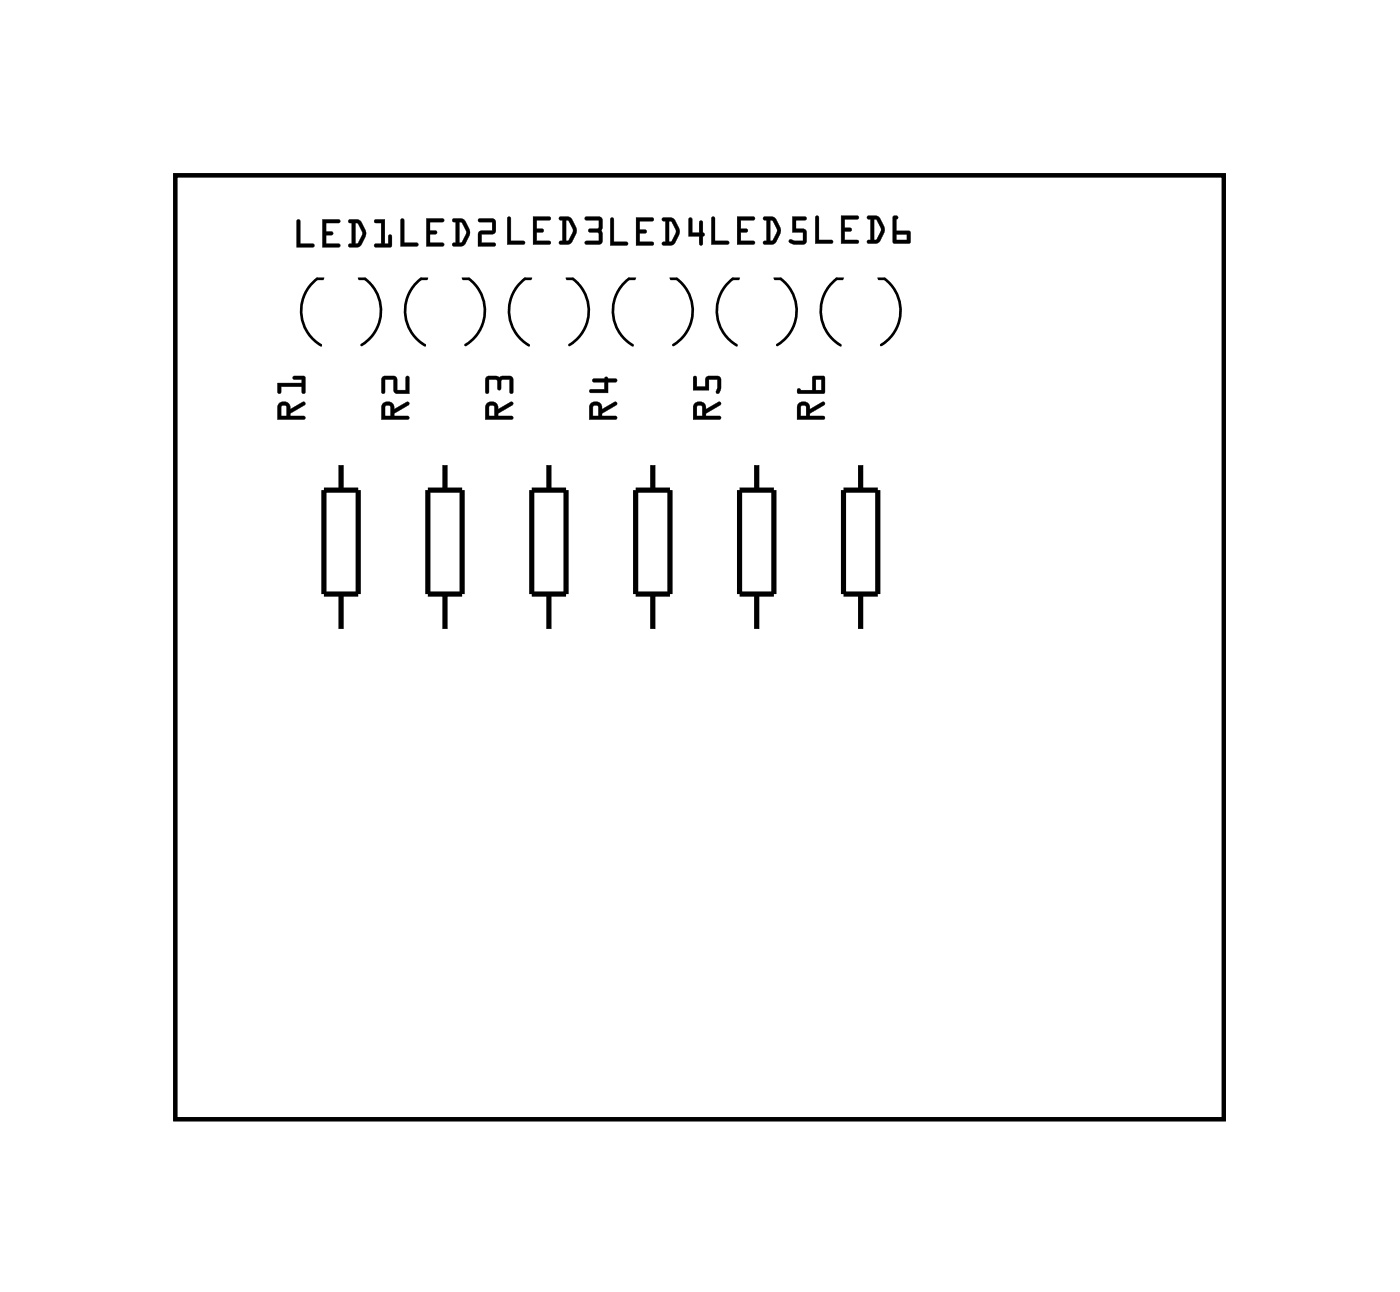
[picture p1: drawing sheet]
<svg xmlns="http://www.w3.org/2000/svg" width="68mm" height="63mm" viewBox="0 0 68 63" stroke-linecap="round" stroke-linejoin="round" font-family="sans-serif">
<path d="M8.6 8.6h51.2v46.1h-51.2z" fill="none" stroke="#000" stroke-width=".2"/>
<path d="M8.6 8.6h51.2v46.1h-51.2z" fill="none" stroke="#000" stroke-width=".05"/>
<g fill="none" stroke="#000" stroke-width=".13">
<path d="M15.8 13.6a.97 .97 0 0 0-.9 .9 1.95 1.95 0 0 0 .8 2.4M17.5 13.6h.3a1.95 1.95 0 0 1-.1 3.3M20.9 13.6a.97 .97 0 0 0-1 .9 1.95 1.95 0 0 0 .9 2.4M22.6 13.6h.3a1.95 1.95 0 0 1-.1 3.3M26 13.6a.97 .97 0 0 0-1 .9 1.95 1.95 0 0 0 .9 2.4M27.7 13.6h.3M28 13.6a1.95 1.95 0 0 1-.2 3.3M31.1 13.6a.97 .97 0 0 0-1 .9 1.95 1.95 0 0 0 .8 2.4M32.8 13.6h.3a1.95 1.95 0 0 1-.2 3.3M36.1 13.6a.97 .97 0 0 0-.9 .9 1.95 1.95 0 0 0 .8 2.4M37.8 13.6h.4a1.95 1.95 0 0 1-.2 3.3M41.2 13.6a.97 .97 0 0 0-.9 .9 1.95 1.95 0 0 0 .8 2.4"/>
<path d="M42.9 13.6h.3M43.2 13.6a1.95 1.95 0 0 1-.1 3.3"/>
</g>
<g fill="none" stroke="#000" stroke-width=".25">
<path d="M15.8 24h1.7v5h-1.7zM16.7 22.6v1.4M16.7 29v1.9M20.9 24h1.7v5h-1.7zM21.8 22.6v1.4M21.8 29v1.9M26 24h1.7v5h-1.7zM26.8 22.6v1.4M26.8 29v1.9M31.1 24h1.7v5h-1.7zM31.9 22.6v1.4M31.9 29v1.9"/>
<path d="M36.2 24h1.6v5h-1.6zM37 22.6v1.4M37 29v1.9M41.2 24h1.7v5h-1.7zM42.1 22.6v1.4M42.1 29v1.9"/>
</g>
<g fill="#000">
<path d="M14.5 10.7l.2 .1v1.1h.6a.1 .1 0 0 1 .1 .1 .1 .1 0 0 1-.1 .1h-.8zM14.5 10.8v1.3h.8v-.2h-.6v-1.1zM15.8 10.7h.7a.1 .1 0 0 1 .1 .1 .1 .1 0 0 1-.1 .1h-.6v.4h.3a.1 .1 0 0 1 .1 .1 .1 .1 0 0 1-.1 .1h-.3v.4h.6a.1 .1 0 0 1 .1 .1 .1 .1 0 0 1-.1 .1h-.7zM15.8 10.7v1.4h.8v-.2h-.7v-.4h.3l.1-.1-.1-.1h-.3v-.4h.6l.1-.1zM17 10.7l.6 .1 .3 .6-.3 .6-.5 .1a.1 .1 0 0 1-.1-.1 .1 .1 0 0 1 .1-.1h.1v-1h-.2zM17.1 10.8v.1h.1v1h-.1l-.1 .1 .5 .1 .4-.5v-.4l-.3-.4zM17.4 10.9v1h.1l.2-.5-.2-.4zM17.4 10.9h.1l.2 .5-.3 .5zM18.3 10.7h.5v1.2h.2v-.3a.1 .1 0 0 1 .1-.1 .1 .1 0 0 1 .1 .1l-.1 .5h-.7a.1 .1 0 0 1-.1-.1 .1 .1 0 0 1 .1-.1h.2v-1h-.3zM18.3 10.8v.1h.3v1h-.3v.1l.8 .1v-.6h-.1v.4h-.2v-1.2z"/>
<path d="M14.5 10.8h.2v1.1h.6v.2h-.8zM15.8 10.7l.8 .1-.1 .1h-.6v.4h.3l.1 .1-.1 .1h-.3v.4h.7v.2h-.8zM17.1 10.8h.5a.8 .8 0 0 1 .1 1.1l-.2 .2-.5-.1 .1-.1h.1v-1h-.1zM17.4 10.9v1l.3-.5-.2-.4zM18.3 10.8l.5-.1v1.2h.2v-.4h.1v.6l-.8-.1v-.1h.3v-1h-.3z"/>
<path d="M19.6 10.7l.2 .1v1.1h.6a.1 .1 0 0 1 .1 .1 .1 .1 0 0 1-.1 .1h-.8zM19.6 10.7v1.3h.8v-.1h-.7v-1.1zM20.8 10.7h.8a.1 .1 0 0 1 .1 .1 .1 .1 0 0 1-.1 .1h-.6v.4h.3a.1 .1 0 0 1 .1 .1 .1 .1 0 0 1-.1 .1l-.3-.1v.5h.6a.1 .1 0 0 1 .1 .1 .1 .1 0 0 1-.1 .1h-.8zM20.8 10.7v1.3h.9v-.1h-.7v-.5h.3h.1l-.1-.1h-.3v-.5h.6l.1-.1zM22.1 10.7h.6l.3 .7-.3 .6-.5 .1a.1 .1 0 0 1-.1-.1 .1 .1 0 0 1 .1-.1h.1v-1l-.2-.1zM22.1 10.7v.1h.2v1.1h-.1l-.1 .1h.5l.3-.5v-.3l-.2-.5zM22.5 10.9v1l.1-.1 .2-.4-.2-.5zM22.4 10.8l.2 .1 .2 .5-.3 .5h-.1zM23.4 10.7h.7l.1 .1v.6h-.7v.5h.6a.1 .1 0 0 1 .1 .1 .1 .1 0 0 1-.1 .1h-.7v-.8h.7v-.4h-.7zM23.4 10.7v.1h.7v.5h-.7v.7h.8v-.1h-.7v-.5h.7v-.6l-.1-.1z"/>
<path d="M19.6 10.7l.2 .1v1.1h.6v.1h-.8zM20.8 10.7h.9l-.1 .2h-.6v.4h.3l.1 .1h-.1h-.3v.5h.7v.1h-.9zM22.1 10.7h.6a.8 .8 0 0 1 .1 1.2l-.2 .1h-.5v-.1h.2v-1l-.2-.1zM22.5 10.9v1l.3-.5-.2-.5zM23.4 10.7h.7l.1 .1v.6h-.7v.5h.7v.1h-.8v-.7h.7v-.4l-.7-.1z"/>
<path d="M24.8 10.6l.2 .1v1.1h.6a.1 .1 0 0 1 .1 .1 .1 .1 0 0 1-.1 .1h-.8zM24.8 10.6v1.4l.8-.1v-.1h-.6v-1.1zM26.1 10.6h.7a.1 .1 0 0 1 .1 .1 .1 .1 0 0 1-.1 .1h-.6v.4h.3a.1 .1 0 0 1 .1 .1 .1 .1 0 0 1-.1 .1h-.3v.4h.6a.1 .1 0 0 1 .1 .1 .1 .1 0 0 1-.1 .1h-.7zM26.1 10.6v1.4l.8-.1v-.1h-.7v-.5h.3h.1l-.1-.1h-.3v-.4h.6l.1-.2zM27.3 10.6h.6l.3 .7-.3 .6-.5 .1a.1 .1 0 0 1-.1-.1 .1 .1 0 0 1 .1-.1h.1v-1l-.2-.1zM27.4 10.6v.1l.1 .1v1h-.1l-.1 .1h.5l.3-.5v-.3l-.2-.5zM27.7 10.8v1l.1-.1 .2-.4-.2-.5zM27.7 10.8h.1l.2 .5-.3 .5zM28.6 10.6h.7l.2 .2-.1 .5v.5l-.1 .2h-.6a.1 .1 0 0 1-.1-.1 .1 .1 0 0 1 .1-.1h.6l-.1-.4h-.4a.1 .1 0 0 1-.1-.1 .1 .1 0 0 1 .1-.1l.4-.1 .1-.3h-.7zM28.6 10.6v.2h.7v.4h-.5v.1l.5 .1v.4h-.6l-.1 .1h.7l.1-.1v-.5v-.6l-.1-.1z"/>
<path d="M24.8 10.6l.2 .1v1.1h.6v.1l-.8 .1zM26.1 10.6h.8l-.1 .2h-.6v.4h.3l.1 .1-.1 .1h-.3v.4h.7v.1l-.8 .1zM27.3 10.6h.6a.8 .8 0 0 1 .1 1.2l-.2 .1h-.5v-.1h.2v-1l-.2-.1zM27.7 10.8v1l.3-.5-.2-.5zM28.6 10.6h.7l.1 .1v.6l.1 .5-.2 .1h-.7l.1-.1h.6v-.4h-.5v-.1v-.1h.5v-.4h-.7z"/>
<path d="M29.9 10.7h.1v1.1h.6a.1 .1 0 0 1 .1 .1 .1 .1 0 0 1-.1 .1h-.8zM29.9 10.7l-.1 1.3h.8v-.2h-.6v-1.1zM31.1 10.6h.8a.1 .1 0 0 1 .1 .1 .1 .1 0 0 1-.1 .1h-.6v.4h.2a.1 .1 0 0 1 .1 .1 .1 .1 0 0 1-.1 .1h-.2v.4h.6a.1 .1 0 0 1 .1 .1 .1 .1 0 0 1-.1 .1h-.8zM31.1 10.6v1.4h.8v-.2h-.6v-.4h.3v-.1v-.1h-.3v-.4h.6v-.1zM32.4 10.7h.5l.3 .6-.2 .6-.6 .1a.1 .1 0 0 1-.1-.1 .1 .1 0 0 1 .1-.1h.1v-1h-.1zM32.4 10.7v.1h.1v1h-.1v.1l.4 .1 .4-.5v-.4l-.3-.4zM32.7 10.8v1h.1l.2-.5-.2-.4zM32.7 10.8l.2 .1 .2 .4-.3 .5h-.1zM33.7 10.7h.1v.7h.4v-.5a.1 .1 0 0 1 .1-.1 .1 .1 0 0 1 .1 .1v.5a.09 .09 0 0 1 .1 .1 .09 .09 0 0 1-.1 .1v.3a.1 .1 0 0 1-.1 .1 .1 .1 0 0 1-.1-.1v-.3h-.5zM33.7 10.7v.9l.5-.1v.4l.1 .1v-.5h.1l-.1-.1v-.6h-.1v.6h-.4v-.7z"/>
<path d="M29.9 10.7h.1v1.1h.6v.2h-.8zM31.1 10.6l.9 .1-.1 .1h-.6v.4h.3v.1v.1h-.3v.4h.6v.2h-.8zM32.4 10.7h.5a.8 .8 0 0 1 .1 1.2l-.2 .1-.4-.1v-.1h.1v-1h-.1zM32.7 10.8v1h.1l.3-.5-.3-.4zM33.7 10.7h.1v.7h.4v-.6h.2v.6v.1v.1l-.1 .4-.1-.1v-.3h-.5z"/>
<path d="M34.8 10.6l.2 .1v1.1h.6a.1 .1 0 0 1 .1 .1 .1 .1 0 0 1-.1 .1h-.8zM34.8 10.6v1.4l.8-.1v-.1h-.7v-1.1zM36 10.6h.8a.1 .1 0 0 1 .1 .1 .1 .1 0 0 1-.1 .1h-.6v.4h.3a.1 .1 0 0 1 .1 .1 .1 .1 0 0 1-.1 .1h-.3v.4h.6a.1 .1 0 0 1 .1 .1 .1 .1 0 0 1-.1 .1h-.8zM36 10.6v1.4l.8-.1v-.1h-.6v-.5h.3h.1l-.1-.1h-.3v-.4h.6l.1-.2zM37.3 10.6h.6l.3 .7-.3 .6-.5 .1a.1 .1 0 0 1-.1-.1 .1 .1 0 0 1 .1-.1h.1v-1l-.2-.1zM37.3 10.6v.1l.2 .1v1h-.1l-.1 .1h.5l.3-.5v-.3l-.3-.5zM37.6 10.8l.1 1 .1-.1 .2-.4-.2-.5zM37.6 10.8h.2l.2 .5-.3 .5h-.1zM38.7 10.6h.6a.1 .1 0 0 1 .1 .1 .1 .1 0 0 1-.1 .1h-.4v.4h.5v.6l-.1 .2-.7-.1a.1 .1 0 0 1 0-.1 .1 .1 0 0 1 .1-.1l.6 .1v-.4h-.6zM38.7 10.6v.8l.6-.1v.5l-.7-.1v.1l.2 .1h.5l.1-.1v-.5l-.1-.1h-.4v-.4h.5v-.2z"/>
<path d="M34.8 10.6l.2 .1v1.1h.6v.1l-.8 .1zM36 10.6h.9l-.1 .2h-.6v.4h.3l.1 .1-.1 .1h-.3v.4h.7v.1l-.9 .1zM37.3 10.6h.6a.8 .8 0 0 1 0 1.2l-.1 .1h-.5v-.1h.2v-1l-.2-.1zM37.6 10.8v1h.1l.3-.5-.2-.5zM38.7 10.6h.6l.1 .1-.1 .1h-.4v.4h.4l.1 .1v.5l-.1 .2h-.4a.16 .16 0 0 1-.3-.1 .15 .15 0 0 1 .1-.2l.6 .1v-.4h-.6z"/>
<path d="M39.9 10.6h.1v1.1h.6a.1 .1 0 0 1 .1 .1 .1 .1 0 0 1-.1 .1h-.8zM39.9 10.6v1.3h.8v-.2h-.7v-1.1zM41.1 10.5h.8a.1 .1 0 0 1 .1 .1 .1 .1 0 0 1-.1 .1h-.6v.4h.3a.1 .1 0 0 1 0 .1 .1 .1 0 0 1 0 .1h-.3v.4h.6a.1 .1 0 0 1 .1 .1 .1 .1 0 0 1-.1 .1h-.8zM41.1 10.5v1.4h.8v-.2h-.6v-.4h.3v-.1v-.1h-.3v-.4h.6l.1-.1zM42.4 10.6h.5l.4 .6-.3 .6-.5 .1a.1 .1 0 0 1-.1-.1 .1 .1 0 0 1 .1-.1h.1v-1h-.2zM42.4 10.6v.1h.2v1h-.2v.1l.5 .1 .3-.5v-.4l-.3-.4zM42.7 10.7v1h.2l.2-.5-.2-.4zM42.7 10.7l.2 .1 .2 .4-.3 .5h-.1zM43.7 10.6l.1-.1a.09 .09 0 0 1 .1 .1 .09 .09 0 0 1-.1 .1v.6h.7v.6h-.9zM43.7 10.6v1.2l.8 .1v-.6h-.7v-.6l.1-.1zM43.8 11.5v.2h.5v-.2zM43.8 11.5h.5v.2h-.5z"/>
<path d="M39.9 10.6h.1v1.1h.7v.2h-.8zM41.1 10.5l.9 .1-.1 .1h-.6v.4h.3v.1v.1h-.3v.4h.6v.2h-.8zM42.4 10.6h.5a.8 .8 0 0 1 .1 1.2l-.1 .1-.5-.1 .2-.1v-1h-.2zM42.7 10.7v1h.1l.3-.5-.2-.4zM43.7 10.6h.2l-.1 .1v.6h.7v.6l-.9-.1zM43.8 11.5v.2h.5v-.2z"/>
<path d="M13.6 19.7a.32 .32 0 0 1 .4 0 .32 .32 0 0 1 .2 .3l.7-.4v.2l-.7 .4v.1h.6l.1 .2h-1.3zM13.8 19.8l-.1 .5h.3v-.4zM13.6 18.7h1.2v-.1l-.4-.1-.1-.1h.6v.8h-.1v-.3h-1.1v.3h-.1z"/>
<path d="M13.6 19.7a.32 .32 0 0 1 .4-.1 .32 .32 0 0 1 .2 .4l.6-.4a.1 .1 0 0 1 .1 .1 .1 .1 0 0 1 0 .1l-.7 .4v.1h.6a.1 .1 0 0 1 .1 .1 .1 .1 0 0 1-.1 .1h-1.2v-.6zM13.7 19.7l-.1 .8 1.3-.1-.1-.1h-.6v-.1l.7-.4v-.1l-.7 .3a.31 .31 0 0 0-.2-.3 .31 .31 0 0 0-.3 0zM13.8 19.8l-.1 .5h.3v-.4zM13.8 19.8l.2 .1v.4h-.3zM13.6 18.7h1.2v-.1h-.4a.1 .1 0 0 1-.1-.1 .1 .1 0 0 1 .1-.1h.5v.8a.1 .1 0 0 1-.1 .1 .1 .1 0 0 1-.1-.1l.1-.3h-1.1l.1 .3a.1 .1 0 0 1-.1 .1 .1 .1 0 0 1-.1-.1zM13.6 18.7v.5h.1v-.3h1.1v.3h.1v-.8h-.6l.1 .1h.4v.2z"/>
<path d="M18.7 19.7a.32 .32 0 0 1 .4 0 .32 .32 0 0 1 .2 .3l.7-.4v.2l-.7 .4v.1h.6l.1 .2h-1.4zM18.8 19.8v.5h.3v-.4zM18.7 18.4h.6l.1 .2v.5h.4v-.6l.2-.1v.8h-.7l-.1-.6h-.4v.6h-.1z"/>
<path d="M18.7 19.7a.32 .32 0 0 1 .4-.1 .32 .32 0 0 1 .2 .4l.6-.4a.1 .1 0 0 1 .1 .1 .1 .1 0 0 1 0 .1l-.7 .4v.1h.6a.1 .1 0 0 1 .1 .1 .1 .1 0 0 1-.1 .1h-1.3v-.6zM18.7 19.7l-.1 .8 1.4-.1-.1-.1h-.6v-.1l.7-.4-.1-.1-.6 .3a.31 .31 0 0 0-.2-.3 .31 .31 0 0 0-.4 0zM18.9 19.8l-.1 .5h.3v-.4zM18.8 19.8l.3 .1v.4h-.3zM18.7 18.4h.7v.7h.4v-.6a.1 .1 0 0 1 .1-.1 .1 .1 0 0 1 .1 .1v.8l-.7-.1-.1-.6h-.4v.6a.1 .1 0 0 1-.1 .1 .1 .1 0 0 1-.1-.1zM18.7 18.4v.8h.1v-.7h.4l.1 .7h.7l-.1-.8-.1 .1v.6h-.4v-.5l-.1-.2z"/>
<path d="M23.8 19.7a.32 .32 0 0 1 .4 0 .32 .32 0 0 1 .1 .3l.7-.4 .1 .2-.8 .4v.1h.7l.1 .2h-1.4zM23.9 19.8v.5h.3v-.4zM23.8 18.4h1.2l.1 .2v.6h-.2v-.6h-.4v.4l-.1 .1-.1-.1v-.4h-.4v.6h-.1z"/>
<path d="M23.8 19.7a.32 .32 0 0 1 .4-.1 .32 .32 0 0 1 .1 .4l.7-.4a.1 .1 0 0 1 .1 .1 .1 .1 0 0 1-.1 .1l-.7 .4v.1h.7a.1 .1 0 0 1 .1 .1 .1 .1 0 0 1-.1 .1h-1.3v-.6zM23.8 19.7l-.1 .8 1.4-.1-.1-.1h-.7v-.1l.7-.4v-.1l-.7 .3a.31 .31 0 0 0-.1-.3 .31 .31 0 0 0-.4 0zM23.9 19.8v.5h.3v-.4zM23.9 19.8l.3 .1v.4h-.3zM23.8 18.4h1.2l.1 .2v.6a.1 .1 0 0 1-.1 .1 .1 .1 0 0 1-.1-.1v-.6h-.4v.4a.1 .1 0 0 1-.1 .1 .1 .1 0 0 1-.1-.1v-.4h-.4v.6a.1 .1 0 0 1-.1 .1 .1 .1 0 0 1-.1-.1zM23.8 18.4v.8h.1v-.7l.4 .1v.4l.1 .1 .1-.1v-.4l.4-.1v.7h.2v-.6l-.1-.2z"/>
<path d="M28.9 19.7a.32 .32 0 0 1 .4 0 .32 .32 0 0 1 .1 .3l.7-.4 .1 .2-.8 .4v.1h.7l.1 .2h-1.4zM29 19.8v.5h.3l-.1-.4zM29 18.5h.5l.1-.1 .6 .2-.1 .1h-.4v.5h-.8l-.1-.1 .1-.1h.6v-.3h-.5z"/>
<path d="M28.9 19.7a.32 .32 0 0 1 .4-.1 .32 .32 0 0 1 .1 .4l.6-.4a.11 .11 0 0 1 .2 .1 .1 .1 0 0 1-.1 .1l-.7 .4v.1h.7a.1 .1 0 0 1 .1 .1 .1 .1 0 0 1-.1 .1h-1.3v-.6zM28.9 19.7l-.1 .8 1.4-.1-.1-.1h-.7v-.1l.7-.4v-.1l-.7 .3a.31 .31 0 0 0-.1-.3 .31 .31 0 0 0-.4 0zM29 19.8v.5h.3l-.1-.4zM29 19.8l.3 .1v.4h-.3zM29 18.5h.5a.09 .09 0 0 1 .1-.1 .09 .09 0 0 1 .1 .1h.4a.1 .1 0 0 1 .1 .1 .1 .1 0 0 1-.1 .1h-.4v.5h-.8a.1 .1 0 0 1-.1-.1 .1 .1 0 0 1 .1-.1h.6v-.3h-.5zM29 18.5v.2h.6v.3h-.7l-.1 .1 .1 .1h.8v-.5h.4l.1-.1-.6-.2v.1z"/>
<path d="M34 19.7a.32 .32 0 0 1 .3 0 .32 .32 0 0 1 .2 .3l.7-.4v.2l-.7 .4v.1h.7v.2h-1.3zM34.1 19.8v.5h.2v-.4zM33.9 18.4h.2v.5h.4v-.5h.6l.1 .2v.3a.15 .15 0 0 1 0 .3 .15 .15 0 0 1-.2-.1l.1-.5h-.4v.5h-.8z"/>
<path d="M34 19.7a.32 .32 0 0 1 .3-.1 .32 .32 0 0 1 .2 .4l.6-.4a.1 .1 0 0 1 .1 .1 .1 .1 0 0 1 0 .1l-.7 .4v.1h.7a.1 .1 0 0 1 .1 .1 .1 .1 0 0 1-.1 .1h-1.3v-.6zM34 19.7l-.1 .8 1.3-.1v-.1h-.7v-.1l.7-.4v-.1l-.7 .3a.31 .31 0 0 0-.1-.3 .31 .31 0 0 0-.4 0zM34.1 19.8v.5h.2v-.4zM34.1 19.8l.2 .1v.4h-.2zM33.9 18.4h.2v.5h.4v-.5h.6l.2 .2-.1 .6a.1 .1 0 0 1-.2 0 .1 .1 0 0 1 0-.1l.1-.5h-.4v.5h-.8zM33.9 18.4v.7h.8l-.1-.6h.5l-.1 .7h.1h.1v-.6l-.1-.2h-.6v.5h-.4l-.1-.5z"/>
<path d="M39 19.7a.32 .32 0 0 1 .4 0 .32 .32 0 0 1 .2 .3l.7-.4v.2l-.7 .4v.1h.6l.1 .2h-1.3zM39.2 19.8l-.1 .5h.3v-.4zM39 19l.7 .1v-.7h.6v.8h-1.2h-.1zM39.9 18.6v.5h.3v-.5z"/>
<path d="M39 19.7a.32 .32 0 0 1 .4-.1 .32 .32 0 0 1 .2 .4l.6-.4a.1 .1 0 0 1 .1 .1 .1 .1 0 0 1 0 .1l-.7 .4v.1h.6a.1 .1 0 0 1 .1 .1 .1 .1 0 0 1-.1 .1h-1.2v-.6zM39.1 19.7l-.1 .8 1.3-.1-.1-.1h-.6v-.1l.7-.4v-.1l-.7 .3a.31 .31 0 0 0-.2-.3 .31 .31 0 0 0-.3 0zM39.2 19.8l-.1 .5h.3v-.4zM39.2 19.8l.2 .1v.4h-.3zM39 19l.7 .1v-.7h.6v.8l-1.2 .1-.1-.1zM39 19l.1 .2h1.2v-.8h-.6v.7zM39.9 18.6v.5h.3v-.5zM39.9 18.5h.3v.6h-.3z"/>
</g>
<circle cx="42.1" cy="16.5" r=".6" fill="#fff"/>
<circle cx="42.1" cy="16.5" r=".6" fill="none" stroke="#fff" stroke-width=".65" stroke-linecap="butt"/>
<path d="M41.5 15.9h1.2v1.2h-1.2z" fill="#fff"/>
<path d="M41.5 15.9h1.2v1.2h-1.2z" fill="none" stroke="#fff" stroke-width=".65" stroke-linecap="butt"/>
<circle cx="42.1" cy="14" r=".6" fill="#fff"/>
<circle cx="42.1" cy="14" r=".6" fill="none" stroke="#fff" stroke-width=".65" stroke-linecap="butt"/>
<circle cx="37" cy="16.5" r=".6" fill="#fff"/>
<circle cx="37" cy="16.5" r=".6" fill="none" stroke="#fff" stroke-width=".65" stroke-linecap="butt"/>
<path d="M36.4 15.9h1.2v1.2h-1.2z" fill="#fff"/>
<path d="M36.4 15.9h1.2v1.2h-1.2z" fill="none" stroke="#fff" stroke-width=".65" stroke-linecap="butt"/>
<circle cx="37" cy="14" r=".6" fill="#fff"/>
<circle cx="37" cy="14" r=".6" fill="none" stroke="#fff" stroke-width=".65" stroke-linecap="butt"/>
<circle cx="31.9" cy="16.5" r=".6" fill="#fff"/>
<circle cx="31.9" cy="16.5" r=".6" fill="none" stroke="#fff" stroke-width=".65" stroke-linecap="butt"/>
<path d="M31.3 15.9h1.2v1.2h-1.2z" fill="#fff"/>
<path d="M31.3 15.9h1.2v1.2h-1.2z" fill="none" stroke="#fff" stroke-width=".65" stroke-linecap="butt"/>
<circle cx="31.9" cy="14" r=".6" fill="#fff"/>
<circle cx="31.9" cy="14" r=".6" fill="none" stroke="#fff" stroke-width=".65" stroke-linecap="butt"/>
<circle cx="26.8" cy="16.5" r=".6" fill="#fff"/>
<circle cx="26.8" cy="16.5" r=".6" fill="none" stroke="#fff" stroke-width=".65" stroke-linecap="butt"/>
<path d="M26.2 15.9h1.2v1.2h-1.2z" fill="#fff"/>
<path d="M26.2 15.9h1.2v1.2h-1.2z" fill="none" stroke="#fff" stroke-width=".65" stroke-linecap="butt"/>
<circle cx="26.8" cy="14" r=".6" fill="#fff"/>
<circle cx="26.8" cy="14" r=".6" fill="none" stroke="#fff" stroke-width=".65" stroke-linecap="butt"/>
<circle cx="21.8" cy="16.5" r=".6" fill="#fff"/>
<circle cx="21.8" cy="16.5" r=".6" fill="none" stroke="#fff" stroke-width=".65" stroke-linecap="butt"/>
<path d="M21.2 15.9h1.2v1.2h-1.2z" fill="#fff"/>
<path d="M21.2 15.9h1.2v1.2h-1.2z" fill="none" stroke="#fff" stroke-width=".65" stroke-linecap="butt"/>
<circle cx="21.8" cy="14" r=".6" fill="#fff"/>
<circle cx="21.8" cy="14" r=".6" fill="none" stroke="#fff" stroke-width=".65" stroke-linecap="butt"/>
<circle cx="16.7" cy="16.5" r=".6" fill="#fff"/>
<circle cx="16.7" cy="16.5" r=".6" fill="none" stroke="#fff" stroke-width=".65" stroke-linecap="butt"/>
<path d="M16.1 15.9h1.2v1.2h-1.2z" fill="#fff"/>
<path d="M16.1 15.9h1.2v1.2h-1.2z" fill="none" stroke="#fff" stroke-width=".65" stroke-linecap="butt"/>
<circle cx="16.7" cy="14" r=".6" fill="#fff"/>
<circle cx="16.7" cy="14" r=".6" fill="none" stroke="#fff" stroke-width=".65" stroke-linecap="butt"/>
<circle cx="42.1" cy="31.8" r=".7" fill="#fff"/>
<circle cx="42.1" cy="31.8" r=".7" fill="none" stroke="#fff" stroke-width=".76" stroke-linecap="butt"/>
<circle cx="42.1" cy="21.7" r=".7" fill="#fff"/>
<circle cx="42.1" cy="21.7" r=".7" fill="none" stroke="#fff" stroke-width=".76" stroke-linecap="butt"/>
<circle cx="37" cy="31.8" r=".7" fill="#fff"/>
<circle cx="37" cy="31.8" r=".7" fill="none" stroke="#fff" stroke-width=".76" stroke-linecap="butt"/>
<circle cx="37" cy="21.7" r=".7" fill="#fff"/>
<circle cx="37" cy="21.7" r=".7" fill="none" stroke="#fff" stroke-width=".76" stroke-linecap="butt"/>
<circle cx="31.9" cy="31.8" r=".7" fill="#fff"/>
<circle cx="31.9" cy="31.8" r=".7" fill="none" stroke="#fff" stroke-width=".76" stroke-linecap="butt"/>
<circle cx="31.9" cy="21.7" r=".7" fill="#fff"/>
<circle cx="31.9" cy="21.7" r=".7" fill="none" stroke="#fff" stroke-width=".76" stroke-linecap="butt"/>
<circle cx="26.8" cy="31.8" r=".7" fill="#fff"/>
<circle cx="26.8" cy="31.8" r=".7" fill="none" stroke="#fff" stroke-width=".76" stroke-linecap="butt"/>
<circle cx="26.8" cy="21.7" r=".7" fill="#fff"/>
<circle cx="26.8" cy="21.7" r=".7" fill="none" stroke="#fff" stroke-width=".76" stroke-linecap="butt"/>
<circle cx="21.8" cy="31.8" r=".7" fill="#fff"/>
<circle cx="21.8" cy="31.8" r=".7" fill="none" stroke="#fff" stroke-width=".76" stroke-linecap="butt"/>
<circle cx="21.8" cy="21.7" r=".7" fill="#fff"/>
<circle cx="21.8" cy="21.7" r=".7" fill="none" stroke="#fff" stroke-width=".76" stroke-linecap="butt"/>
<circle cx="16.7" cy="31.8" r=".7" fill="#fff"/>
<circle cx="16.7" cy="31.8" r=".7" fill="none" stroke="#fff" stroke-width=".76" stroke-linecap="butt"/>
<circle cx="16.7" cy="21.7" r=".7" fill="#fff"/>
<circle cx="16.7" cy="21.7" r=".7" fill="none" stroke="#fff" stroke-width=".76" stroke-linecap="butt"/>
<circle cx="57.3" cy="11.5" r="1.1" fill="#fff"/>
<circle cx="57.3" cy="11.5" r="1.1" fill="none" stroke="#fff" stroke-width=".25"/>
<circle cx="57.3" cy="47.1" r="1.1" fill="#fff"/>
<circle cx="57.3" cy="47.1" r="1.1" fill="none" stroke="#fff" stroke-width=".25"/>
<circle cx="11.6" cy="47.1" r="1.1" fill="#fff"/>
<circle cx="11.6" cy="47.1" r="1.1" fill="none" stroke="#fff" stroke-width=".25"/>
<circle cx="11.6" cy="11.5" r="1.1" fill="#fff"/>
<circle cx="11.6" cy="11.5" r="1.1" fill="none" stroke="#fff" stroke-width=".25"/>
<path d="M16.2 46.3h1.5v1.5h-1.5z" fill="#fff"/>
<path d="M16.2 46.3h1.5v1.5h-1.5z" fill="none" stroke="#fff" stroke-width=".76" stroke-linecap="butt"/>
<circle cx="16.9" cy="47.1" r=".76" fill="#fff"/>
<circle cx="16.9" cy="47.1" r=".76" fill="none" stroke="#fff" stroke-width=".76" stroke-linecap="butt"/>
<circle cx="21.9" cy="47.1" r=".76" fill="#fff"/>
<circle cx="21.9" cy="47.1" r=".76" fill="none" stroke="#fff" stroke-width=".76" stroke-linecap="butt"/>
<circle cx="26.9" cy="47.1" r=".76" fill="#fff"/>
<circle cx="26.9" cy="47.1" r=".76" fill="none" stroke="#fff" stroke-width=".76" stroke-linecap="butt"/>
<circle cx="31.9" cy="47.1" r=".76" fill="#fff"/>
<circle cx="31.9" cy="47.1" r=".76" fill="none" stroke="#fff" stroke-width=".76" stroke-linecap="butt"/>
<circle cx="36.9" cy="47.1" r=".76" fill="#fff"/>
<circle cx="36.9" cy="47.1" r=".76" fill="none" stroke="#fff" stroke-width=".76" stroke-linecap="butt"/>
<circle cx="41.9" cy="47.1" r=".76" fill="#fff"/>
<circle cx="41.9" cy="47.1" r=".76" fill="none" stroke="#fff" stroke-width=".76" stroke-linecap="butt"/>
<circle cx="46.9" cy="47.1" r=".76" fill="#fff"/>
<circle cx="46.9" cy="47.1" r=".76" fill="none" stroke="#fff" stroke-width=".76" stroke-linecap="butt"/>
<circle cx="51.9" cy="47.1" r=".76" fill="#fff"/>
<circle cx="51.9" cy="47.1" r=".76" fill="none" stroke="#fff" stroke-width=".76" stroke-linecap="butt"/>
<path d="M16.2 46.3h1.5v1.5h-1.5z" fill="#fff"/>
<path d="M16.2 46.3h1.5v1.5h-1.5z" fill="none" stroke="#fff" stroke-width=".76" stroke-linecap="butt"/>
<circle cx="16.9" cy="47.1" r=".76" fill="#fff"/>
<circle cx="16.9" cy="47.1" r=".76" fill="none" stroke="#fff" stroke-width=".76" stroke-linecap="butt"/>
<circle cx="21.9" cy="47.1" r=".76" fill="#fff"/>
<circle cx="21.9" cy="47.1" r=".76" fill="none" stroke="#fff" stroke-width=".76" stroke-linecap="butt"/>
<circle cx="26.9" cy="47.1" r=".76" fill="#fff"/>
<circle cx="26.9" cy="47.1" r=".76" fill="none" stroke="#fff" stroke-width=".76" stroke-linecap="butt"/>
<circle cx="31.9" cy="47.1" r=".76" fill="#fff"/>
<circle cx="31.9" cy="47.1" r=".76" fill="none" stroke="#fff" stroke-width=".76" stroke-linecap="butt"/>
<circle cx="36.9" cy="47.1" r=".76" fill="#fff"/>
<circle cx="36.9" cy="47.1" r=".76" fill="none" stroke="#fff" stroke-width=".76" stroke-linecap="butt"/>
<circle cx="41.9" cy="47.1" r=".76" fill="#fff"/>
<circle cx="41.9" cy="47.1" r=".76" fill="none" stroke="#fff" stroke-width=".76" stroke-linecap="butt"/>
<circle cx="46.9" cy="47.1" r=".76" fill="#fff"/>
<circle cx="46.9" cy="47.1" r=".76" fill="none" stroke="#fff" stroke-width=".76" stroke-linecap="butt"/>
<circle cx="51.9" cy="47.1" r=".76" fill="#fff"/>
<circle cx="51.9" cy="47.1" r=".76" fill="none" stroke="#fff" stroke-width=".76" stroke-linecap="butt"/>
</svg>
